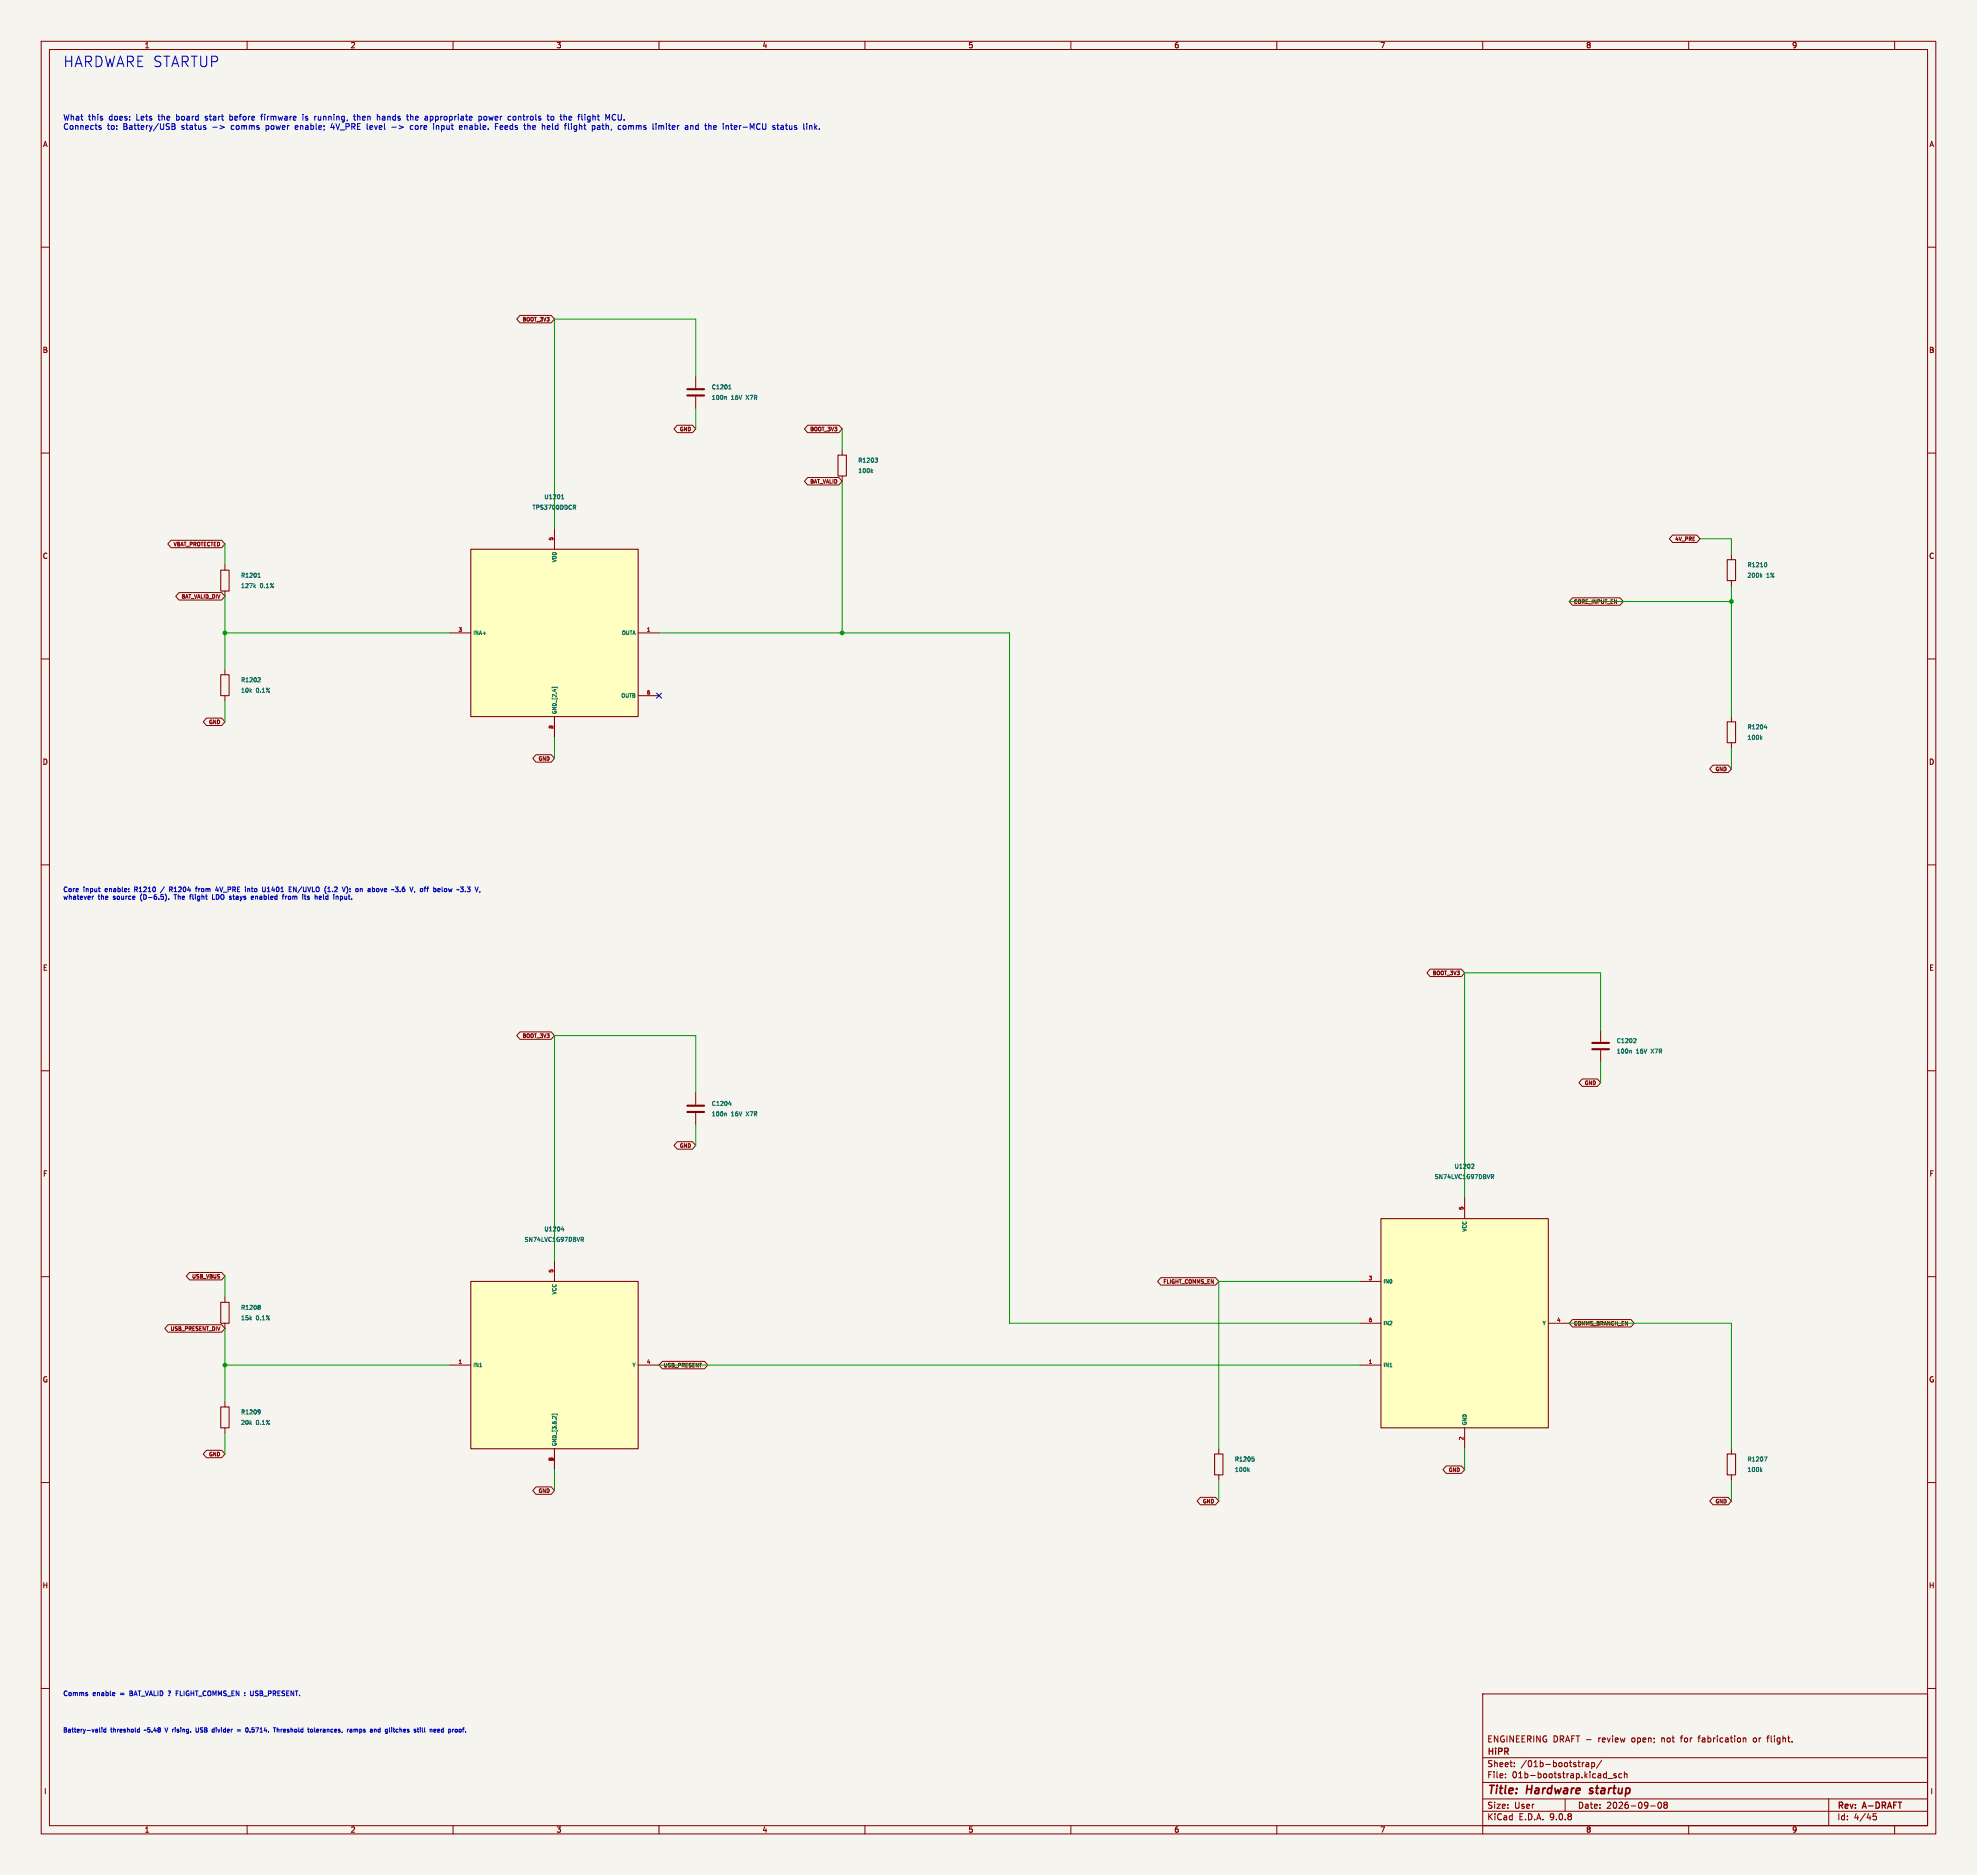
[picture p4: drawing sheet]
<svg xmlns="http://www.w3.org/2000/svg" width="480mm" height="455mm" viewBox="0 0 480 455" stroke-linecap="round" stroke-linejoin="round" font-family="sans-serif">
<defs><g id="words">
<text font-size="3.5" fill="#0000c2" x="15.2" y="16.5">HARDWARE STARTUP</text>
<g font-size="2.8" fill="#840000">
<text x="361" y="436.2">Title:</text>
<text x="370.7" y="436.2">Hardware</text>
<text x="386.8" y="436.2">startup</text>
</g>
<g font-size="2.1" fill="#840000">
<text x="361" y="423.3">ENGINEERING DRAFT -</text>
<text x="388.2" y="423.3">review</text>
<text x="396.4" y="423.3">open;</text>
<text x="403.8" y="423.3">not</text>
<text x="408.7" y="423.3">for</text>
<text x="413.1" y="423.3">fabrication</text>
<text x="426.5" y="423.3">or</text>
<text x="430.1" y="423.3">flight.</text>
<text x="361" y="429.3">Sheet:</text>
<text x="361" y="426.5">HiPR</text>
<text x="369.2" y="429.3">/01b-bootstrap/</text>
<text x="361" y="432">File:</text>
<text x="367.1" y="432">01b-bootstrap.kicad_sch</text>
<text x="361" y="442.2">KiCad</text>
<text x="361" y="439.4">Size:</text>
<text x="367.7" y="439.4">User</text>
<text x="368.7" y="442.2">E.D.A.</text>
<text x="376.3" y="442.2">9.0.8</text>
<text x="383" y="439.4">Date:</text>
<text x="390" y="439.4">2026-09-08</text>
<text x="446" y="439.6">Rev:</text>
<text x="446" y="442.2">Id:</text>
<text x="450.1" y="442.2">4/45</text>
<text x="452.4" y="439.6">A-DRAFT</text>
</g>
<g font-size="1.9" fill="#0000c2">
<text x="15.2" y="29.6">What</text>
<text x="21.4" y="29.6">this</text>
<text x="26.5" y="29.6">does:</text>
<text x="33.3" y="29.6">Lets</text>
<text x="38.8" y="29.6">the</text>
<text x="43.3" y="29.6">board</text>
<text x="50.5" y="29.6">start</text>
<text x="56.6" y="29.6">before</text>
<text x="64.5" y="29.6">firmware</text>
<text x="74.7" y="29.6">is</text>
<text x="77.7" y="29.6">running,</text>
<text x="87.5" y="29.6">then</text>
<text x="93.3" y="29.6">hands</text>
<text x="100.7" y="29.6">the</text>
<text x="105.3" y="29.6">appropriate</text>
<text x="118.5" y="29.6">power</text>
<text x="125.8" y="29.6">controls</text>
<text x="135.6" y="29.6">to</text>
<text x="138.9" y="29.6">the</text>
<text x="143.4" y="29.6">flight</text>
<text x="150.2" y="29.6">MCU.</text>
<text x="15.2" y="31.8">Connects</text>
<text x="26" y="31.8">to:</text>
<text x="30" y="31.8">Battery/USB</text>
<text x="44.3" y="31.8">status</text>
<text x="56.7" y="31.8">comms</text>
<text x="65.2" y="31.8">power</text>
<text x="72.5" y="31.8">enable;</text>
<text x="81.4" y="31.8">4V_PRE</text>
<text x="90.3" y="31.8">level</text>
<text x="96.5" y="31.8">-&gt;</text>
<text x="101.2" y="31.8">core</text>
<text x="107" y="31.8">input</text>
<text x="113.5" y="31.8">enable.</text>
<text x="122.3" y="31.8">Feeds</text>
<text x="129.6" y="31.8">the</text>
<text x="134.1" y="31.8">held</text>
<text x="139.8" y="31.8">flight</text>
<text x="146.6" y="31.8">path,</text>
<text x="153.1" y="31.8">comms</text>
<text x="161.7" y="31.8">limiter</text>
<text x="169.7" y="31.8">and</text>
<text x="174.7" y="31.8">the</text>
<text x="179.3" y="31.8">inter-MCU</text>
<text x="191.5" y="31.8">status</text>
<text x="199.1" y="31.8">link.</text>
</g>
<g font-size="1.8" fill="#840000">
<text x="35" y="11.9">1</text>
<text x="85" y="11.9">2</text>
<text x="135" y="11.9">3</text>
<text x="185" y="11.9">4</text>
<text x="235" y="11.9">5</text>
<text x="285" y="11.9">6</text>
<text x="335" y="11.9">7</text>
<text x="385" y="11.9">8</text>
<text x="435" y="11.9">9</text>
<text x="10.3" y="35.9">A</text>
<text x="468.3" y="35.9">A</text>
<text x="10.3" y="85.9">B</text>
<text x="468.3" y="85.9">B</text>
<text x="10.3" y="135.9">C</text>
<text x="468.3" y="135.9">C</text>
<text x="10.3" y="185.9">D</text>
<text x="468.3" y="185.9">D</text>
<text x="10.3" y="235.9">E</text>
<text x="468.3" y="235.9">E</text>
<text x="10.3" y="285.9">F</text>
<text x="468.3" y="285.9">F</text>
<text x="10.3" y="335.9">G</text>
<text x="468.3" y="335.9">G</text>
<text x="10.2" y="385.9">H</text>
<text x="468.2" y="385.9">H</text>
<text x="10.6" y="435.9">I</text>
<text x="468.6" y="435.9">I</text>
<text x="35" y="445.2">1</text>
<text x="85" y="445.2">2</text>
<text x="135" y="445.2">3</text>
<text x="185" y="445.2">4</text>
<text x="235" y="445.2">5</text>
<text x="285" y="445.2">6</text>
<text x="335" y="445.2">7</text>
<text x="385" y="445.2">8</text>
<text x="435" y="445.2">9</text>
</g>
<g font-size="1.6" fill="#0000c2">
<text x="15.2" y="216.8">Core</text>
<text x="15.2" y="218.7">whatever</text>
<text x="20.2" y="216.8">input</text>
<text x="23.8" y="218.7">the</text>
<text x="25.7" y="216.8">enable:</text>
<text x="27.6" y="218.7">source</text>
<text x="33" y="216.8">R1210</text>
<text x="34.4" y="218.7">(D-6.5).</text>
<text x="39.6" y="216.8">/</text>
<text x="41.9" y="216.8">R1204</text>
<text x="42.9" y="218.7">The</text>
<text x="46.9" y="218.7">flight</text>
<text x="48.6" y="216.8">from</text>
<text x="52.6" y="218.7">LDO stays</text>
<text x="53.6" y="216.8">4V_PRE</text>
<text x="61" y="216.8">into</text>
<text x="62.5" y="218.7">enabled</text>
<text x="65.4" y="216.8">U1401</text>
<text x="70.3" y="218.7">from</text>
<text x="72.1" y="216.8">EN/UVLO</text>
<text x="75.4" y="218.7">its</text>
<text x="78.6" y="218.7">held</text>
<text x="81" y="216.8">(1.2</text>
<text x="83.4" y="218.7">input.</text>
<text x="85.6" y="216.8">V):</text>
<text x="89" y="216.8">on</text>
<text x="92.2" y="216.8">above</text>
<text x="98.3" y="216.8">~3.6</text>
<text x="102.9" y="216.8">V,</text>
<text x="105.6" y="216.8">off</text>
<text x="109" y="216.8">below</text>
<text x="115" y="216.8">~3.3</text>
<text x="15.2" y="412.1">Comms</text>
<text x="22.5" y="412.1">enable</text>
<text x="29.3" y="412.1">=</text>
<text x="31.9" y="412.1">BAT_VALID ?</text>
<text x="43.5" y="412.1">FLIGHT_COMMS_EN :</text>
<text x="62.1" y="412.1">USB_PRESENT.</text>
</g>
<g font-size="1.5" fill="#0000c2">
<text x="15.2" y="420.9">Battery-valid</text>
<text x="26.9" y="420.9">threshold</text>
<text x="35.3" y="420.9">~5.48</text>
<text x="40.6" y="420.9">V rising.</text>
<text x="48.5" y="420.9">USB</text>
<text x="52.7" y="420.9">divider</text>
<text x="59" y="420.9">=</text>
<text x="61.3" y="420.9">0.5714.</text>
<text x="68.4" y="420.9">Threshold</text>
<text x="77" y="420.9">tolerances,</text>
<text x="86.7" y="420.9">ramps</text>
<text x="92.6" y="420.9">and</text>
<text x="96.5" y="420.9">glitches</text>
<text x="103.7" y="420.9">still</text>
<text x="107.8" y="420.9">need</text>
<text x="112.5" y="420.9">proof.</text>
</g>
<g font-size="1.4" fill="#006464">
<text x="172.7" y="94.7">C1201</text>
<text x="172.7" y="97.3">100n</text>
<text x="177.5" y="97.3">16V</text>
<text x="181.4" y="97.3">X7R</text>
<text x="208.2" y="112.5">R1203</text>
<text x="208.2" y="115.1">100k</text>
<text x="129.1" y="124">TPS3700DDCR</text>
<text x="132" y="121.4">U1201</text>
<text x="424.1" y="137.9">R1210</text>
<text x="58.4" y="143">127k</text>
<text x="58.4" y="140.5">R1201</text>
<text x="63.1" y="143">0.1%</text>
<text x="424.1" y="140.5">200k</text>
<text x="428.9" y="140.5">1%</text>
<text x="58.4" y="165.9">R1202</text>
<text x="58.4" y="168.4">10k</text>
<text x="62.2" y="168.4">0.1%</text>
<text x="424.1" y="179.8">100k</text>
<text x="424.1" y="177.3">R1204</text>
<text x="392.4" y="256">100n</text>
<text x="392.4" y="253.5">C1202</text>
<text x="397.2" y="256">16V</text>
<text x="401.1" y="256">X7R</text>
<text x="172.7" y="268.7">C1204</text>
<text x="172.7" y="271.3">100n</text>
<text x="177.5" y="271.3">16V</text>
<text x="181.4" y="271.3">X7R</text>
<text x="348.2" y="286.5">SN74LVC1G97DBVR</text>
<text x="353" y="284">U1202</text>
<text x="132" y="299.2">U1204</text>
<text x="127.2" y="301.8">SN74LVC1G97DBVR</text>
<text x="58.4" y="320.8">15k</text>
<text x="58.4" y="318.3">R1208</text>
<text x="62.2" y="320.8">0.1%</text>
<text x="58.4" y="346.2">20k</text>
<text x="58.4" y="343.7">R1209</text>
<text x="62.2" y="346.2">0.1%</text>
<text x="299.7" y="357.6">100k</text>
<text x="299.7" y="355.1">R1205</text>
<text x="424.1" y="357.6">100k</text>
<text x="424.1" y="355.1">R1207</text>
</g>
<g font-size="1.3" fill="#840000">
<text x="126.7" y="78.2">BOOT_3V3</text>
<text x="164.9" y="104.9">GND</text>
<text x="196.5" y="104.9">BOOT_3V3</text>
<text x="196.5" y="117.6">BAT_VALID</text>
<text x="406.5" y="131.6">4V_PRE</text>
<text x="42" y="132.8">VBAT_PROTECTED</text>
<text x="43.9" y="145.5">BAT_VALID_DIV</text>
<text x="382" y="146.8">CORE_INPUT_EN</text>
<text x="50.6" y="176">GND</text>
<text x="130.6" y="184.9">GND</text>
<text x="416.3" y="187.5">GND</text>
<text x="347.7" y="237">BOOT_3V3</text>
<text x="126.7" y="252.2">BOOT_3V3</text>
<text x="384.6" y="263.7">GND</text>
<text x="164.9" y="278.9">GND</text>
<text x="46.5" y="310.6">USB_VBUS</text>
<text x="282.3" y="311.9">FLIGHT_COMMS_EN</text>
<text x="41.2" y="323.3">USB_PRESENT_DIV</text>
<text x="382" y="322.1">COMMS_BRANCH_EN</text>
<text x="161" y="332.2">USB_PRESENT</text>
<text x="50.6" y="353.8">GND</text>
<text x="351.6" y="357.6">GND</text>
<text x="130.6" y="362.7">GND</text>
<text x="291.9" y="365.3">GND</text>
<text x="416.3" y="365.3">GND</text>
</g>
<g font-size="1.3" fill="#a90000">
<text x="134.4" y="131.4" transform="rotate(-90 134.4 131.4)">5</text>
<text x="111.2" y="153.4">3</text>
<text x="156.9" y="153.4">1</text>
<text x="156.9" y="168.7">6</text>
<text x="134.4" y="177.1" transform="rotate(-90 134.4 177.1)">2</text>
<text x="355.3" y="294" transform="rotate(-90 355.3 294)">5</text>
<text x="134.4" y="309.2" transform="rotate(-90 134.4 309.2)">5</text>
<text x="332.2" y="310.9">3</text>
<text x="332.2" y="321.1">6</text>
<text x="377.9" y="321.1">4</text>
<text x="111.2" y="331.2">1</text>
<text x="156.9" y="331.2">4</text>
<text x="332.2" y="331.2">1</text>
<text x="355.3" y="349.8" transform="rotate(-90 355.3 349.8)">2</text>
<text x="134.4" y="354.9" transform="rotate(-90 134.4 354.9)">2</text>
</g>
<g font-size="1.3" fill="#006464">
<text x="135.3" y="136.7" transform="rotate(-90 135.3 136.7)">VDD</text>
<text x="114.8" y="154.4">INA+</text>
<text x="150.8" y="154.4">OUTA</text>
<text x="135.3" y="173.5" transform="rotate(-90 135.3 173.5)">GND_[2,4]</text>
<text x="150.7" y="169.6">OUTB</text>
<text x="356.3" y="299.3" transform="rotate(-90 356.3 299.3)">VCC</text>
<text x="335.8" y="311.9">IN0</text>
<text x="135.3" y="314.5" transform="rotate(-90 135.3 314.5)">VCC</text>
<text x="335.8" y="322">IN2</text>
<text x="374.4" y="322">Y</text>
<text x="114.8" y="332.2">IN1</text>
<text x="153.4" y="332.2">Y</text>
<text x="335.8" y="332.2">IN1</text>
<text x="356.3" y="346.2" transform="rotate(-90 356.3 346.2)">GND</text>
<text x="135.3" y="351.3" transform="rotate(-90 135.3 351.3)">GND_[3,6,2]</text>
</g>
</g></defs>
<path d="M0 0h480v455.3h-480z" fill="#f5f4ef" stroke="#f5f4ef" stroke-width=".24"/>
<g fill="none" stroke="#840000" stroke-width=".24">
<path d="M10 10h460v435.3h-460zM12 12h456v431.3h-456zM60 10v2M110 10v2M160 10v2M210 10v2M260 10v2M310 10v2M360 10v2M410 10v2M460 10v2M10 60h2"/>
<path d="M468 60h2M168.9 91.5v2.8M168.9 96.3v2.8M10 110h2M204.5 109.2v1.3M204.5 115.6v1.3M468 110h2M420.4 134.6v1.3M420.4 141v1.3M10 160h2M420.4 174v1.3M468 160h2"/>
<path d="M420.4 180.4v1.2M10 210h2M468 210h2M10 260h2M468 260h2M10 310h2M468 310h2M295.9 351.8v1.3M295.9 358.2v1.2M10 360h2M468 360h2M10 410h2"/>
<path d="M360 411.3h108v32h-108zM468 410h2M360 439.8h108M360 436.8h108M360 432.8h108M360 426.8h108M365.5 431.6v.1M365.5 430.8v.1M367.7 428.9v.1M367.7 428.1v.1M380 436.8v3M384.2 428v1"/>
<path d="M384.6 428l-.4 .3M385.1 428.1h.6v.9M385.7 428.4l-.7 .3 .2 .3h.5M386.5 428.1l.4-.1 .3 .3-.2 .7h-.5M386.5 428v1.5M388.9 427.5l-1.3 1.9M390.4 431.9h1.1M392.4 430.8l-.4-.1-.2 .2 .1 .3 .5 .1v.4h-.6M393.7 430.8l-.4-.1-.3 .3 .2 .7h.5M394.4 430.9l.6-.1v.9M394.4 430.2v1.5M400.7 438.6h1.2"/>
<path d="M402.7 437.8l.2-.2a.8 .8 0 0 1 .5 .8 .8 .8 0 0 1-.5 .7l-.4-.5zM404.2 438.3l-.2-.3 .2-.4 .5 .1 .1 .2-.3 .4M404.2 438.3l-.2 .3v.4l.2 .1h.5l.1-.3-.1-.4-.2-.1M404.2 438.3h.3M412.2 422h.6M423.3 422.1h.5l.1 .9M426 422l-.3 .3v.4l.3 .3M429 422h.5M429.5 421.5l-.3 .2v1.3M444 436.8v6.5M60 443.3v2M110 443.3v2"/>
<path d="M160 443.3v2M210 443.3v2M260 443.3v2M310 443.3v2M360 443.3v2M410 443.3v2M455.5 440.4h-.7l-.1 .7h.8v.7l-.2 .1-.6-.1M460 443.3v2"/>
</g>
<path d="M385.8 435.5h.2M386.1 434.3l-.1 .5" fill="none" stroke="#840000" stroke-width=".4"/>
<path d="M203.5 110.5h2v5.1h-2zM419.4 135.9h2v5.1h-2zM419.4 175.3h2v5.1h-2zM294.9 353.1h2v5.1h-2z" fill="none" stroke="#840000" stroke-width=".25"/>
<g fill="none" stroke="#006464" stroke-width=".24">
<path d="M176.1 96.3l.3 .2v.5M176.9 94.5h.6M177 93.7l.2-.2v1M211.6 114.4l.3 .4M211.9 114.1l-.4 .4M212.4 111.2h.7l-.4 .4 .3 .1M213 111.7h.1M213 112.2h-.4M213 111.7v.4M213 112.1v.1M427.5 139.8l.3 .4M427.8 139.5l-.4 .4"/>
<path d="M428.7 136.6a.64 .64 0 0 1 0 1M427.5 179.2l.3 .4M427.8 178.9l-.4 .4M428.4 176.7h.6M428.9 176.3v.7M303.1 357l.2 .4M303.3 356.7l-.3 .4M304 353.8h.5M304.1 354.2l.4 .2v.3l-.4 .1"/>
</g>
<path d="M166.9 94.5h4M166.9 96h4" fill="none" stroke="#840000" stroke-width=".51"/>
<path d="M335.3 295.9h40.6v50.8h-40.6z" fill="#ffffc2"/>
<path d="M53.6 138.5h2v5h-2zM53.6 163.9h2v5h-2zM335.3 295.9h40.6v50.8h-40.6zM419.4 353.1h2v5.1h-2z" fill="none" stroke="#840000" stroke-width=".25"/>
<g fill="none" stroke="#840000" stroke-width=".24">
<path d="M54.6 137.2v1.3M54.6 143.5v1.3M54.6 162.6v1.3M54.6 168.9v1.3M388.6 250.2v2.8M388.6 255v2.8M355.6 290.9v5M330.2 311.2h5.1M330.2 321.3h5.1M330.2 331.5h5.1M375.9 321.3h5.1M355.6 346.7v5.1"/>
<path d="M420.4 351.8v1.3M420.4 358.2v1.2"/>
</g>
<g fill="none" stroke="#006464" stroke-width=".24">
<path d="M62.7 139.4l.2-.2v1M61.8 142.3l.2 .4M62 142l-.3 .4M62.6 140.2h.6M62.8 164.6h.3l.1 .3-.6 .7h.6M395.8 255.1l.3 .1v.6M396.8 252.2h.3l.1 .3-.6 .7h.6M357.4 282.7h.4l.1 .3-.7 .7h.7M362.1 285.2h.4l.2 .2-.1 .3-.5 .1M362.3 285.8l.4 .4M337.4 331.9h.5M427.5 357l.3 .4"/>
<path d="M427.8 356.7l-.4 .4M428.3 353.8h.7l-.4 1"/>
</g>
<path d="M386.6 253.3h4.1M386.6 254.8h4.1" fill="none" stroke="#840000" stroke-width=".51"/>
<path d="M114.3 133.4h40.6v40.6h-40.6z" fill="#ffffc2"/>
<path d="M114.3 133.4h40.6v40.6h-40.6z" fill="none" stroke="#840000" stroke-width=".25"/>
<path d="M134.6 128.3v5.1M109.2 153.7h5.1M154.9 153.7h5.1M134.6 174v5.1M154.9 168.9h5.1M168.9 265.5v2.7M168.9 270.3v2.8" fill="none" stroke="#840000" stroke-width=".24"/>
<path d="M136.3 121.1h.6M136.4 120.4l.2-.3v1M139.2 122.7h.4l.2 .2-.1 .2-.5 .1M139.4 123.2l.4 .5M134 167.1v-.2h1.3v.2M176.1 270.3l.3 .2v.5M176.9 268.1h.7M177.4 267.8v.7" fill="none" stroke="#006464" stroke-width=".24"/>
<path d="M166.9 268.5h4M166.9 270h4" fill="none" stroke="#840000" stroke-width=".51"/>
<path d="M114.3 311.2h40.6v40.6h-40.6z" fill="#ffffc2"/>
<path d="M53.6 316.3h2v5h-2zM114.3 311.2h40.6v40.6h-40.6zM53.6 341.7h2v5h-2z" fill="none" stroke="#840000" stroke-width=".25"/>
<g fill="none" stroke="#840000" stroke-width=".24">
<path d="M126.2 76.6h7.6l.8 .9-.8 .9h-7.6l-.7-.9zM164.4 103.3h3.7l.8 .9-.8 .9h-3.7l-.8-.9zM196.1 103.3h7.6l.8 .9-.8 .9h-7.6l-.8-.9zM196.1 116h7.6l.8 .9-.8 .9h-7.6l-.8-.9zM41.5 131.2h12.3l.8 .9-.8 .9h-12.3l-.8-.9zM406.1 129.9h5.9l.7 .9-.7 .9h-5.9l-.8-.9zM43.4 143.9h10.4l.8 .9-.8 .9h-10.4l-.7-.9zM381.8 145.2h11.5l.8 .9-.8 .9h-11.5l-.8-.9zM50.1 174.4h3.7l.8 .9-.8 .9h-3.7l-.8-.9zM130.1 183.3h3.7l.8 .9-.8 .9h-3.7l-.7-.9zM415.9 185.8h3.7l.8 .9-.8 .9h-3.7l-.8-.9zM347.2 235.3h7.6l.8 .9-.8 .9h-7.6l-.8-.9z"/>
<path d="M126.2 250.6h7.6l.8 .9-.8 .9h-7.6l-.7-.9zM164.4 277.3h3.7l.8 .9-.8 .9h-3.7l-.8-.9zM384.1 262h3.7l.8 .9-.8 .9h-3.7l-.7-.9zM46 309h7.8l.8 .9-.8 .9h-7.8l-.8-.9zM54.6 315v1.3M134.6 306.1v5.1M281.8 310.3h13.3l.8 .9-.8 .9h-13.3l-.8-.9zM40.8 321.7h13l.8 .9-.8 .9h-13l-.8-.9zM54.6 321.3v1.3M109.2 331.5h5.1M154.9 331.5h5.1M160.8 330.6h10.3l.7 .9-.7 .9h-10.3l-.8-.9z"/>
<path d="M381.8 320.4h14.2l.8 .9-.8 .9h-14.2l-.8-.9zM50.1 352.2h3.7l.8 .9-.8 .9h-3.7l-.8-.9zM54.6 340.4v1.3M54.6 346.7v1.3M134.6 351.8v5.1M351.1 356h3.7l.8 .9-.8 .9h-3.7l-.8-.9zM130.1 361.1h3.7l.8 .9-.8 .9h-3.7l-.7-.9zM291.4 363.6h3.7l.8 .9-.8 .9h-3.7l-.8-.9zM415.9 363.6h3.7l.8 .9-.8 .9h-3.7l-.8-.9z"/>
</g>
<g fill="none" stroke="#006464" stroke-width=".24">
<path d="M136.3 298.6h.6M136.8 298.3v.6M62.8 317h.3l.1 .3M62.8 317.4h.2M63 317.4l.2 .4-.4 .2M63.1 317.4h-.1M63.2 317.3l-.1 .1M141.1 300.5h.4l.2 .2-.1 .2-.5 .1M141.3 301l.4 .5M116.5 331.9h.5M62.8 342.4l.4 .2v.5l-.3 .3M63.2 342.8l-.4 .2"/>
<path d="M134 343.6v-.2h1.3v.2M135 343.9v.6l-.5-.5h-.3"/>
</g>
<g fill="none" stroke="#009600" stroke-width=".24">
<path d="M168.9 91.5v-14h-34.3v50.8M168.9 99.1v5.1M204.5 104.2v5M204.5 116.9v36.8M54.6 132.1v5.1M412.7 130.8h7.7v3.8M54.6 144.8v17.8M54.6 153.7h54.6M160 153.7h85.1v167.6h85.1M381 146.1h39.4M420.4 142.3v31.7M54.6 170.2v5.1"/>
<path d="M134.6 179.1v5.1M420.4 181.6v5.1M388.6 250.2v-14h-33v54.7M388.6 257.8v5.1M168.9 265.5v-14h-34.3v54.6M168.9 273.1v5.1M54.6 309.9v5.1M330.2 311.2h-34.3v40.6M54.6 331.5h54.6M54.6 322.6v17.8M160 331.5h170.2M381 321.3h39.4v30.5"/>
<path d="M54.6 348v5.1M134.6 356.9v5.1M295.9 359.4v5.1M355.6 351.8v5.1M420.4 359.4v5.1"/>
</g>
<path d="M159.4 168.3l1.2 1.2M160.6 168.3l-1.2 1.2" fill="none" stroke="#000084" stroke-width=".24"/>
<g fill="none" stroke="#0000c2" stroke-width=".24">
<path d="M24.1 30.9l.4 .1 .1 .2-.2 .2h-.4M24.1 30.6h.4M41.7 30h.5l.3 .3-.3 .4 .3 .1v.4l-.2 .2h-.6zM41.7 30.7h.5M49.8 29.1l.1 .1M50 28.2l-.2 .2 .2 .3M51.7 30.9h1M53.4 30.5l1.1 .4-1.1 .4M55.8 27.8v1.4M55.8 29.1l.4 .1M56.2 28.2l-.4 .1M63.3 28.2h.5"/>
<path d="M63.8 27.8l-.3 .2v1.2M64.6 30.5v1.4M64.6 31.4h.1M64.7 30.5l-.1 .1M72.1 30.5l-.4 .2v.7h.4M72.3 30.8l-.6 .2M73.5 27.8v.1M73.5 28.2v1M74.1 29.1l.2 .1M74.2 28.3v.3M76.7 28.2h.1M80.7 30l-.4 1h.9"/>
<path d="M85.8 28.2h.5M86 27.8v1.2l.3 .2M86.8 27.8v1.4M86.9 28.3l-.1 .1M91.8 28.2l.4 .2v.8M95.1 30.9h1.1M99.7 27.8v1.4M100.2 28.3l-.5 .1M100.3 30.6l-.4-.1-.3 .3 .1 .6h.6M104.5 29.1l.4 .1M104.5 28.2v1.4M104.9 28.2l-.4 .1"/>
<path d="M105.9 30.5v.9M112.1 31.4h-.4M112.1 30.6l.1 .2-.7 .2M112.8 30.5v.9M116.3 28.3l.4-.1 .2 .3-.1 .6h-.5M116.3 28.2v1.4M117.9 28.2l-.4 .3v.5l.4 .2M120.3 30.7h.4M121.5 30.6l-.1 .6 .5 .2M122.1 30.8l-.7 .2M125.2 28.4l-.4-.2-.3 .3 .2 .6 .5-.1M128.3 30.5l.4 .2v.7"/>
<path d="M132.8 28.2h.5M132.9 31.2l.2 .2h.4M132.9 30.7l.2-.2 .4 .2M133.2 29.2h.1M133.5 30.8l-.6 .2M133.8 28.4l.2-.2 .4 .2-.1 .7-.5-.1zM138.3 28.2l-.2 .2v.6l.2 .2M138.7 30.5v.9M138.8 28.6l-.7 .1M142.7 29.6h.1M142.9 28.2l-.3 .3v.4l.3 .3M145.6 30.6l.1 .8"/>
<path d="M145.7 30.8l-.7 .3 .2 .3h.5M149.5 27.9a.62 .62 0 0 0-.9 .6 .62 .62 0 0 0 .9 .5M151.4 30.6l.3-.1 .3 .3-.1 .6h-.5M158.5 30v1.2M159.3 30v.2M159.9 30.6l.4-.1 .2 .2M160.5 30.7l.2-.2 .4 .2M160.5 30.7v.7M167.7 30.6h.5l.1 .8M167.7 30.5v.9M169.1 30.5l-.2 .3v.4l.2 .2M173.5 30.5l.4 .1v.2l-.6 .2"/>
<path d="M173.9 31.4h-.4M178.7 30.5l-.4 .2v.7h.4M178.9 30.8l-.6 .2M188.6 30.5h.5M188.8 30v1.2l.3 .2M189.6 30.6h.5l.1 .8M190.2 30.8l-.7 .3 .2 .3h.5M190.7 30.5h.5M197.8 30v1.4M197.9 30.9l.4 .5M198.3 30.5l-.5 .5M22.4 217.6v.8"/>
<path d="M22.5 217.7l-.1 .1M23.9 215.8h.4M24.2 216.5h.1M39.9 215.3l-1 1.5M40.3 217.4l.1 .7-.1 .5M41 218.3v.1M41.2 216h.4M41.5 216l.3 .5M41.6 215.4h-.4v1.1M46 217.6h.4M47.4 215.8h.5M47.9 215.4l-.3 .2v.9"/>
<path d="M51.6 217.2v1.2h.5M52.6 215.3l-.2 .9h.7M52.9 215.8v.7M60.2 215.8l.4 .1M61.2 217.6l.3 .1 .1 .2-.6 .1M61.5 218.3l-.3 .1M64.4 215.4v.9l-.4 .2M64.9 216.5h.7M65 215.7h-.1M68.5 217.6h.5M68.7 217.4v1M69.3 217.6v.8"/>
<path d="M69.7 217.6l-.4 .2M70.2 216.5h.6M70.2 215.4h.6M70.2 215.9h.4M71.3 216.5v-1.1l.6 1.1M73.9 217.6h.4M74 217.2v1l.3 .2M74.6 218.3l.4 .1M75 217.6l-.4 .2 .4 .2M77.5 217.8l.2-.2 .3 .2-.5 .2M77.5 218.2l.2 .2 .3-.1M79.6 216.5h.6"/>
<path d="M79.6 215.7l.3-.3v1.1M82.6 218.3l.4 .1M82.6 217.6v1.2M84.2 215.3a1.35 1.35 0 0 1 0 1.6M85 216.4v.1M85 215.8v.1M90.4 215.4v1.1M91.8 215.8l-.4 .2 .1 .4 .3 .1M97.2 216.4v.1M97.8 215.5l-.2 .8 .3 .2M97.9 215.8l-.3 .3M102.4 215.8l-.4 .2 .1 .4 .3 .1"/>
<path d="M108 215.8h.3l.2 .2v.3l-.2 .2-.4-.2zM113.4 215.4h.7l-.4 .4 .4 .1v.4l-.2 .2h-.3M21.3 411.5v.2M24.2 419.6v.9l.1 .1M24.7 419.6v.1M24.7 419.9v.7M25.7 419.6v1M25.7 420l-.3-.1-.2 .2 .1 .5h.4M27.8 411.1l.1 .2-.6 .1M33.8 420l-.3-.1-.2 .2 .1 .5h.4M33.8 419.6v1M40 419.6l.4 1"/>
<path d="M42.8 411.2h.4M42.8 410.6h.5M47.6 419.6v.8l.2 .2h.3M51.9 419.9l.1 .1M52 419.6v1M59.6 420l.3-.4 .2 .1 .1 .3M61.5 410.6v1l-.4 .2M66.3 419.6h.6M66.6 419.6v1M67.3 419.6v1M76.4 419.6v.9l.1 .1M84.6 419.9l-.2 .1"/>
<path d="M85 420h.4v.6M85.9 419.9v.7M86.3 420h-.4M91.2 419.9l.1 .7M92.2 419.9l-.4 .2v.4l.4 .1M95.4 419.9h.4M95.6 419.6v.9l.2 .1M102 419.6v.1M102 419.9v.7M102.5 419.6v.9l.2 .1M103.1 419.6v.9l.1 .1M107.5 419.9l-.4 .2 .1 .4 .3 .1"/>
<path d="M52 420.6h-.1M57.6 420.1h.8M57.6 420.4h.8M60.7 420.5v.1M67.3 420h.4v.6M75.4 420h.5l-.1 .6-.4-.1zM85.4 420.2l-.5 .2 .2 .2h.3M106.2 420.3l.5-.1v-.2l-.5 .1 .1 .5h.4M111.4 420.1l.2-.2 .4 .2-.1 .5h-.3l-.2-.2"/>
</g>
<g fill="#009600" stroke="#009600" stroke-width=".24">
<circle cx="54.6" cy="331.5" r=".46"/>
<circle cx="54.6" cy="153.7" r=".46"/>
<circle cx="204.5" cy="153.7" r=".46"/>
<circle cx="420.4" cy="146.1" r=".46"/>
</g>
<use href="#words"/>
</svg>
